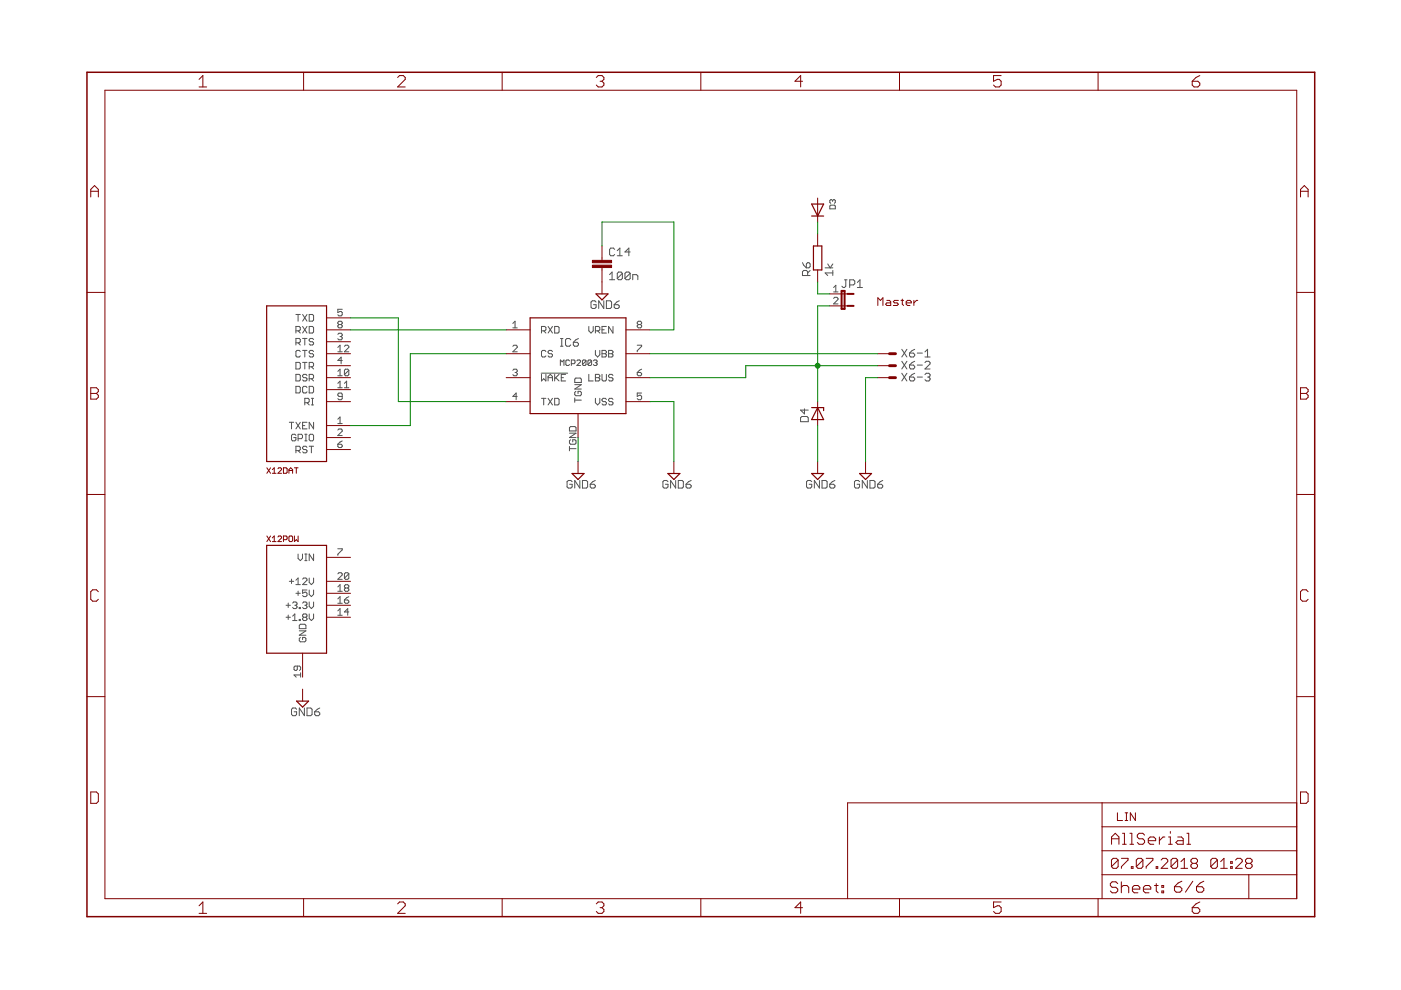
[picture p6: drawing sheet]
<svg xmlns="http://www.w3.org/2000/svg" width="297mm" height="210mm" viewBox="0 0 297 210" stroke-linecap="round" stroke-linejoin="round" font-family="sans-serif">
<g fill="none" stroke="#505050" stroke-width=".21">
<path d="M129.2 58.2l.6-.5v1.6M129.2 59.3h1.1M130.3 52.9l-.3-.3h-.5l-.3 .3v1.1l.3 .2h.5l.3-.2M130.9 54.2h1.1M130.9 53.1l.5-.5v1.6M132 58v1l-.3 .3h-.6l-.2-.3M132 58l-.3-.3h-.6l-.2 .3v1M132 58l-1.1 1M133.6 58v1l-.3 .3h-.5l-.3-.3M133.6 58l-.3-.3h-.5l-.3 .3v1M133.6 58l-1.1 1M133.6 53.4h-1.1l.8-.8v1.6"/>
<path d="M134.2 59.3v-1.1h.8l.2 .3v.8M170.1 55.7l.3 .5 .6 .6M171.2 55.7h.3l.3 .3v.5l-.3 .3h-.5v-.8zM171.2 58.4v-.8l-.2-.3h-.6l-.3 .3v.8h1.7M171.8 57.3l-.6 .6M174.9 56.8h1.7M175.5 56l.5 .8 .6-.8M176.1 43.5h.8l.2 .2v.6h-1.2v-.6zM176.5 42.5l-.2-.2-.4 .2v.4l.2 .2M176.5 42.5l.2-.2 .4 .2v.4l-.2 .2M176.5 42.5v.2M176.6 57.9h-1.7l.6 .5"/>
<path d="M176.6 57.3v1.1M179 59.3h.6M179.3 59.3v1.4l-.3 .3h-.2l-.3-.3M181.8 59.9l.5-.6v1.7M62.7 72.7h.7l.3-.2v-.5l-.3-.2h-.7v1.4M62.7 70.1h.7l.3-.2v-.5l-.3-.2h-.7v1.4M62.7 79.4h.7l.3 .2v.9l-.3 .3h-.7zM62.7 76.8h.7l.3 .3v.9l-.3 .2h-.7zM62.7 66.7h1M63.2 66.7v1.4M63.2 70.1l.5 .5M63.2 72.7l.5 .5"/>
<path d="M63.7 74.5l-.3-.2h-.4l-.3 .2v1l.3 .2h.4l.3-.2M64.2 71.8h.9M64.2 74.3h.9M64.2 66.7l.9 1.4M64.2 69.2l.9 1.4M64.2 76.8h.9M64.6 71.8v1.4M64.6 74.3v1.4M64.6 76.8v1.4M65.1 79.6l-.2-.2h-.5l-.2 .4 .2 .3h.5l.2 .4-.2 .3h-.5l-.2-.3M65.1 66.7l-.9 1.4M65.1 69.2l-.9 1.4"/>
<path d="M65.6 69.2h.7l.2 .2v1l-.2 .2h-.7zM65.6 66.7h.7l.2 .2v1l-.2 .2h-.7zM65.6 77.8h.7l.2-.3v-.4l-.2-.3h-.7v1.4M66 77.8l.5 .4M66.5 72l-.2-.2h-.5l-.2 .4 .2 .3h.5l.2 .4-.2 .3h-.5l-.2-.3M66.5 74.5l-.2-.2h-.5l-.2 .5 .2 .2h.5l.2 .5-.2 .2h-.5l-.2-.2M71.6 74.6h1M71.6 79.7h1M71.6 70.9l.3-.2h.4l.3 .2-.3 .5M71.6 73.7l.5-.5v1.4M71.6 78.7l.5-.4v1.4M71.9 68.8l-.3 .2 .3 .5h.4l.3-.2-.3-.5"/>
<path d="M71.9 68.8l-.3-.2 .3-.5h.4l.3 .2-.3 .5M71.9 68.8h.4M72.1 71.4h.2M72.3 71.4l.3 .2-.3 .5h-.4l-.3-.3M72.6 65.6h-1v.7l.7-.3 .3 .3v.4l-.3 .3h-.4l-.3-.3M72.6 76.4h-1l.7-.7v1.4M73 73.4l.3-.2h.4l.3 .2v.3l-1 .9h1M74 78.5l-.3-.2h-.4l-.3 .2v.9M74 78.5v.9l-.3 .3h-.4l-.3-.3M74 78.5l-1 .9M108.7 68.6l.5-.5v1.4M108.7 69.5h1"/>
<path d="M108.7 73.4l.3-.2h.4l.3 .2v.3l-1 .9h1M108.7 78.5l.3-.2h.4l.3 .2-.3 .5M109.2 79h.2M109.4 79l.3 .2-.3 .5h-.4l-.3-.3M114.7 79.1h5.7M114.8 70.1h.7l.2-.2v-.5l-.2-.2h-.7v1.4M114.8 79.4v1.4l.5-.5 .4 .5v-1.4M115.3 70.1l.4 .5M115.7 74.5l-.2-.2h-.5l-.2 .2v1l.2 .2h.5l.2-.2M116.2 69.2l.9 1.4M117.1 69.2l-.9 1.4M117.1 74.5l-.2-.2h-.5l-.2 .5 .2 .2h.5l.2 .5-.2 .2h-.5l-.2-.2"/>
<path d="M117.6 69.2h.7l.2 .2v1l-.2 .2h-.7zM117.6 79.4v1.4M118.5 79.4l-.9 .9M118.8 77.5v-1.2l.4 .4 .4-.4v1.2M118.8 73.4h.6M118.8 71.8h.6M119.1 71.8v1.6M119.9 79.4h-.9v1.4h.9M120.8 76.5l-.3-.2h-.3l-.2 .2v.8l.2 .2h.3l.3-.2M121 72.1l-.3-.3h-.5l-.3 .3v1l.3 .3h.5l.3-.3M121.1 77.1h.6l.2-.2v-.4l-.2-.2h-.6v1.2M121.6 72.6h.8l.2 .3v.2l-.2 .3h-.6l-.2-.3z"/>
<path d="M122.3 76.5l.2-.2h.4l.2 .2v.2l-.8 .8h.8M122.6 71.8l-.5 .3-.5 .5M124.2 76.5l-.1-.2h-.4l-.2 .2v.8M124.2 76.5v.8l-.1 .2h-.4l-.2-.2M124.2 76.5l-.7 .8M124.8 79.4v1.4h1M124.8 69.2v.9l.5 .5 .5-.5v-.9M125.4 76.5l-.2-.2h-.4l-.1 .2v.8M125.4 76.5v.8l-.2 .2h-.4l-.1-.2M125.4 76.5l-.7 .8M125.8 76.5l.2-.2h.4l.2 .2-.2 .4M126.2 76.9h.2"/>
<path d="M126.2 70.1h.7l.3-.2v-.5l-.3-.2h-.7v1.4M126.2 79.4h.7l.3 .2-.3 .5 .3 .4-.3 .3h-.7zM126.2 74.3v.9l.5 .5 .5-.5v-.9M126.4 64.1l-.3-.3h-.5l-.3 .3v1l.3 .3h.5l.3-.3v-.5h-.6M126.4 76.9l.2 .2-.2 .4h-.4l-.2-.2M126.7 70.1l.5 .5M127.6 74.3h.7l.3 .2-.3 .5 .3 .5-.3 .2h-.7zM127.6 79.4v1.1l.3 .3h.4l.3-.3v-1.1M127.6 75h.7M127.6 69.9h.5M128 63.8v1.6l-1.1-1.6v1.6M128.6 63.8h.8l.3 .3v1l-.3 .3h-.8z"/>
<path d="M128.6 69.2h-1v1.4h1M129 74.3h.7l.3 .2-.3 .5 .3 .5-.3 .2h-.7zM129 75h.7M130 79.6l-.3-.2h-.4l-.3 .4 .3 .3h.4l.3 .4-.3 .3h-.4l-.3-.3M130 69.2v1.4l-1-1.4v1.4M130.2 64.6h.8l.3 .3v.2l-.3 .3h-.5l-.3-.3zM131.3 63.8l-.6 .3-.5 .5M135.1 73.2h.9v.2l-.9 1v.2M135.1 79h.7l.2 .4-.2 .3h-.5l-.2-.3zM135.3 68.8l-.2 .2 .2 .5h.5l.2-.2-.2-.5M135.3 68.8l-.2-.2 .2-.5h.5l.2 .2-.2 .5M135.3 68.8h.5"/>
<path d="M136 78.3l-.9 .7M176.7 63.3l.3-.3h.4l.3 .3v.2l-1 .9h1M176.7 61l.5-.5v1.4M176.7 61.9h1M180.1 60.4h.9l.2-.2v-.6l-.2-.3h-.9v1.7M181.8 61h1.1M191.2 74.1l1.1 1.6M191.2 76.6l1.1 1.6M191.2 79.1l1.1 1.7M192.3 74.1l-1.1 1.6M192.3 76.6l-1.1 1.6M192.3 79.1l-1.1 1.7"/>
<path d="M192.8 74.9h.9l.2 .2v.3l-.2 .3h-.6l-.3-.3zM192.8 79.9h.9l.2 .3v.3l-.2 .3h-.6l-.3-.3zM192.8 77.4h.9l.2 .3v.3l-.2 .2h-.6l-.3-.2zM193.9 74.1l-1.1 .8M193.9 76.6l-1.1 .8M193.9 79.1l-1.1 .8M194.5 74.9h1.1M194.5 77.4h1.1M194.5 79.9h1.1M196.1 75.7h1.1M196.1 79.4l.3-.3h.5l.3 .3v.3l-.3 .2M196.1 74.6l.6-.5v1.6"/>
<path d="M196.1 76.9l.3-.3h.5l.3 .3v.3l-1.1 1h1.1M196.7 79.9h.2M196.9 79.9l.3 .3v.3l-.3 .3h-.5l-.3-.3M61.3 89.5h1M61.8 89.5v1.4M62.7 92.3l-.2-.2h-.5l-.2 .2v.9l.2 .3h.5l.2-.3v-.4h-.4M62.7 81.9h.7l.3 .2v1l-.3 .2h-.7zM62.7 95.5h.7l.3-.2v-.5l-.3-.2h-.7v1.4M62.7 89.5l1 1.4M63.2 93h.7l.2-.2v-.5l-.2-.2h-.7v1.4M63.2 95.5l.5 .5M63.7 89.5l-1 1.4"/>
<path d="M64.2 90.2h.4M64.6 85.4h.7l.3-.2v-.5l-.3-.2h-.7v1.4M64.6 92.1h.5M64.6 93.5h.5M64.9 92.1v1.4M65.1 94.8l-.2-.2h-.5l-.2 .5 .2 .2h.5l.2 .5-.2 .2h-.5l-.2-.2M65.1 82.1l-.2-.2h-.5l-.2 .2v1l.2 .2h.5l.2-.2M65.1 89.5h-.9v1.4h.9M65.1 85.4l.5 .5M65.6 80.3h.7l.2-.2v-.5l-.2-.2h-.7v1.4M65.6 81.9h.7l.2 .2v1l-.2 .2h-.7zM65.6 94.6h.9"/>
<path d="M65.8 92.1h.5l.2 .2v.9l-.2 .3h-.5l-.2-.3v-.9zM66 84.5h.5M66 85.9h.5M66 80.3l.5 .5M66 94.6v1.4M66.3 84.5v1.4M66.5 89.5v1.4l-.9-1.4v1.4M71.6 94.2h.7l.3 .5-.3 .2h-.4l-.3-.2zM71.6 91.2l.3-.2h.4l.3 .2v.2l-1 1h1M71.6 81.3l.5-.5v1.4M71.6 88.9l.5-.5v1.4M71.6 82.2h1"/>
<path d="M71.6 89.8h1M72.6 84.1h-.7l-.3-.3 .3-.5h.4l.3 .3v.9l-.3 .3h-.4l-.3-.3M72.6 93.5l-1 .7M73 82.2h1M73 81.3l.5-.5v1.4M109.7 84.1h-1l.7-.8v1.5M114.8 84.5h.9M115.3 84.5v1.4M116.2 80.8v-1l.5-.4 .4 .4v1M116.2 80.1h.9M116.2 84.5l.9 1.4M117.1 84.5l-.9 1.4"/>
<path d="M117.6 84.5h.7l.2 .2v.9l-.2 .3h-.7zM117.8 80.1l.7 .7M119 80.1h.5M120.7 95.1h1.4M120.7 94.7v.9M120.7 91.8h1.4l-1.4 1h1.4M121 90.4h.9l.2 .3v.7h-1.4v-.7zM121 93.2l-.3 .3v.4l.3 .3h.9l.2-.3v-.4l-.2-.3h-.5v.5M121.9 84.4v.9M121.9 84.8h1.4M121.9 81.6h1.4l-1.4 .9h1.4M122.1 80.2h.9l.3 .2v.7h-1.4v-.7z"/>
<path d="M122.1 83l-.2 .2v.5l.2 .2h.9l.3-.2v-.5l-.3-.2h-.4v.4M126.2 80.1h.7M126.2 84.5v.9l.5 .5 .5-.5v-.9M128.6 84.7l-.3-.2h-.4l-.3 .4 .3 .3h.4l.3 .4-.3 .3h-.4l-.3-.3M130 84.7l-.3-.2h-.4l-.3 .4 .3 .3h.4l.3 .4-.3 .3h-.4l-.3-.3M136 83.3h-.9v.8l.5-.3h.2l.2 .3v.4l-.2 .3h-.5l-.2-.3M169.7 88.6l.3-.3h1.1l.3 .3v.8h-1.7zM170.6 86.7v1.1l-.9-.8h1.7M63.2 117.5v.9l.5 .5 .4-.5v-.9M64.6 118.9h.5M64.6 117.5h.5M64.9 117.5v1.4"/>
<path d="M66.5 117.5v1.4l-.9-1.4v1.4M71.6 116.4h1v.2l-1 .9v.3M121.3 102.1l-.3-.2h-.5l-.3 .2v1.1l.3 .3h.5l.3-.3v-.5h-.5M122.9 101.9v1.6l-1-1.6v1.6M123.5 101.9h.8l.3 .2v1.1l-.3 .3h-.8zM125.1 102.7h.8l.3 .3v.2l-.3 .3h-.5l-.3-.3zM126.2 101.9l-.5 .2-.6 .6M141.6 102.1l-.2-.2h-.6l-.3 .2v1.1l.3 .3h.6l.2-.3v-.5h-.5M143.3 101.9v1.6l-1.1-1.6v1.6M143.8 101.9h.8l.3 .2v1.1l-.3 .3h-.8zM145.5 102.7h.8l.2 .3v.2l-.2 .3h-.6l-.2-.3zM146.5 101.9l-.5 .2-.5 .6"/>
<path d="M172.1 102.1l-.3-.2h-.5l-.3 .2v1.1l.3 .3h.5l.3-.3v-.5h-.5M173.7 101.9v1.6l-1-1.6v1.6M174.3 101.9h.8l.3 .2v1.1l-.3 .3h-.8zM175.9 102.7h.8l.3 .3v.2l-.3 .3h-.5l-.3-.3zM177 101.9l-.5 .2-.6 .6M182.2 102.1l-.2-.2h-.6l-.2 .2v1.1l.2 .3h.6l.2-.3v-.5h-.5M183.9 101.9v1.6l-1.1-1.6v1.6M184.4 101.9h.9l.2 .2v1.1l-.2 .3h-.9zM186.1 102.7h.8l.3 .3v.2l-.3 .3h-.5l-.3-.3zM187.2 101.9l-.6 .2-.5 .6M60.6 130.9h1M60.6 128.3h1"/>
<path d="M61.1 127.9v.9M61.1 130.4v.9M61.3 123.3h1M61.8 122.8v.9M62 130.6l.5-.4v1.4M62 131.6h1M62 127.9l.3-.3h.4l.3 .3-.3 .4M62.5 128.3h.2M62.7 123l.5-.4v1.4M62.7 128.3l.3 .3-.3 .4h-.4l-.3-.2M62.7 125.8h1M62.7 124h1"/>
<path d="M63.2 125.3v1M63.4 128.8h.3v.2h-.3zM63.4 131.3h.3v.3h-.3zM63.5 133.8h1.4l-1.4 .9h1.4M63.7 135.1l-.2 .3v.4l.2 .3h.9l.3-.3v-.4l-.3-.3h-.4v.5M63.7 132.4h.9l.3 .2v.7h-1.4v-.7zM64.2 122.8l.2-.2h.5l.2 .2v.2l-.9 1h.9M64.2 127.9l.2-.3h.5l.2 .3-.2 .4M64.4 130.9l-.2-.3 .2-.4h.5l.2 .2-.2 .5M64.4 130.9l-.2 .2 .2 .5h.5l.2-.3-.2-.4M64.4 130.9h.5M64.6 128.3h.3"/>
<path d="M64.9 128.3l.2 .3-.2 .4h-.5l-.2-.2M65.1 125.1h-.9v.7l.4-.2 .5 .2v.5l-.2 .2h-.5l-.2-.2M65.6 122.6v.9l.4 .5 .5-.5v-.9M65.6 125.1v.9l.4 .5 .5-.5v-.9M65.6 127.6v1l.4 .4 .5-.4v-1M65.6 130.2v.9l.4 .5 .5-.5v-.9M71.6 124.4l.5-.4v1.4M71.6 121.7l.3-.3h.4l.3 .3v.2l-1 .9h1M71.6 127l.5-.5v1.4M71.6 129.5l.5-.4v1.4M71.6 130.5h1M71.6 127.9h1"/>
<path d="M71.6 125.4h1M73 127.2h.7l.3 .5-.3 .2h-.4l-.3-.2zM73.3 124.7l-.3 .2 .3 .5h.4l.3-.3-.3-.4M73.3 124.7l-.3-.3 .3-.4h.4l.3 .2-.3 .5M73.3 124.7h.4M74 121.7v.9l-.3 .2h-.4l-.3-.2M74 121.7l-.3-.3h-.4l-.3 .3v.9M74 129.8h-1l.7-.7v1.4M74 126.5l-1 .7M74 121.7l-1 .9M62.9 150.4l-.3-.3h-.5l-.3 .3v1.1l.3 .2h.5l.3-.2v-.6h-.5M63 141.2v.7l-.2 .3-.5-.3v-.4l.3-.3h.9l.2 .3v.4l-.2 .3"/>
<path d="M63.7 143.1h-1.4l.5 .5M63.7 142.6v1M64.5 150.1v1.6l-1-1.6v1.6M65.1 150.1h.8l.3 .3v1.1l-.3 .2h-.8zM66.7 150.9h.8l.3 .3v.3l-.3 .2h-.5l-.3-.2zM67.8 150.1l-1.1 .8"/>
</g>
<g fill="none" stroke="#800000" stroke-width=".21">
<path d="M22.2 19.1h252.7v171.4h-252.7zM42.2 16.8l.8-.8v2.4M42.2 18.4h1.6M64.4 15.3v3.8M84.3 16.4l.4-.4h.8l.4 .4v.4l-1.6 1.6h1.6M106.5 15.3v3.8M126.4 16.4l.4-.4h.8l.4 .4v.4l-.4 .4M127.2 17.2h.4M127.6 17.2l.4 .4v.4l-.4 .4h-.8l-.4-.4M148.6 15.3v3.8M170.2 17.2h-1.6l1.2-1.2v2.4M190.7 15.3v3.8"/>
<path d="M212.3 16h-1.6v1.2l.8-.4h.4l.4 .4v.8l-.4 .4h-.8l-.4-.4M232.8 15.3v3.8M252.8 17.2h1.2l.4 .4v.4l-.4 .4h-.8l-.4-.4zM254.4 16l-.8 .4-.8 .8M19.2 41.8v-1.6l.8-.9 .8 .9v1.6M19.2 40.6h1.6M127.6 52.2v3M127.6 56.7v5.6M173.4 42v5.1M173.4 49.6v2.6M173.4 57.2v2.6M275.7 40.6h1.6"/>
<path d="M275.7 41.8v-1.6l.8-.9 .8 .9v1.6M18.4 62h3.8M69.2 69.9h5.1M69.2 75h5.1M69.2 77.5h5.1M69.2 67.4h5.1M69.2 72.5h5.1M107.3 69.9h5.1M107.3 75h5.1M132.7 69.9h5.1M132.7 75h5.1M175.9 62.3h3.8"/>
<path d="M175.9 64.9h3.8M186.1 75h2.5M186.1 77.5h2.5M186.1 64.8v-1.7l.6 .6 .5-.6v1.7M188 63.7h.6l.2 .3v.8h-.8l-.2-.3 .2-.3h.8M190.5 63.7h-.8l-.3 .3 .3 .2h.5l.3 .3-.3 .3h-.8M191 63.7h.6M191.3 63.4v1.1l.3 .3M192.1 64.2h1.1v-.2l-.3-.3h-.5l-.3 .3v.5l.3 .3h.5M193.8 63.7v1.1M194.6 63.7h-.3l-.5 .5M274.9 62h3.8"/>
<path d="M19.2 82.2h1.2l.4 .4v.4l-.4 .4 .4 .4v.4l-.4 .4h-1.2zM19.2 83.4h1.2M56.6 99.2l.8 1.2M57.4 99.2l-.8 1.2M57.7 99.6l.4-.4v1.2M58.9 99.4l.2-.2h.4l.2 .2v.2l-.8 .8h.8M60.1 99.2h.6l.2 .2v.8l-.2 .2h-.6zM61.3 99.8h.7M62.4 99.2h.8M62.8 99.2v1.2M69.2 80.1h5.1M69.2 85.2h5.1"/>
<path d="M69.2 82.6h5.1M69.2 90.2h5.1M69.2 92.8h5.1M69.2 95.3h5.1M107.3 80.1h5.1M107.3 85.2h5.1M122.6 87.7v5.1M122.6 97.9v2.5M132.7 80.1h5.1M132.7 85.2h5.1M142.9 97.9v2.5M173.4 85.2v5"/>
<path d="M173.4 97.9v2.5M183.5 97.9v2.5M186.1 80.1h2.5M275.7 82.2h1.2l.4 .4v.4l-.4 .4 .4 .4v.4l-.4 .4h-1.2zM275.7 83.4h1.2M18.4 104.8h3.8M56.6 113.6l.8 1.2M57.4 113.6l-.8 1.2M57.7 114l.4-.4v1.2M57.7 100.4h.8M57.7 114.8h.8M58.9 113.9l.2-.3h.4l.2 .3v.1l-.8 .8h.8"/>
<path d="M60.1 114.4h.6l.2-.2v-.3l-.2-.3h-.6v1.2M61.3 100.4v-.8l.3-.4 .4 .4v.8M61.4 113.6h.4l.2 .3v.7l-.2 .2h-.4l-.1-.2v-.7zM62.4 113.6v1.2l.4-.4 .4 .4v-1.2M69.2 118.2h5.1M274.9 104.8h3.8M20.8 125.5l-.4-.4h-.8l-.4 .4v1.6l.4 .4h.8l.4-.4M64.2 138.5v5.1M69.2 130.9h5.1M69.2 128.3h5.1M69.2 125.8h5.1M69.2 123.3h5.1"/>
<path d="M277.3 125.5l-.4-.4h-.8l-.4 .4v1.6l.4 .4h.8l.4-.4M18.4 147.7h3.8M64.2 146.1v2.6M274.9 147.7h3.8M19.2 167.9h1.2l.4 .4v1.6l-.4 .4h-1.2zM233.7 170.2v20.3M233.7 175.3h41.2M235.7 179v-1.5l.8-.8 .7 .8v1.5M235.7 177.8h1.5M236.9 172.3v1.7h1.1M238 176.7h.4v2.3M238 179h.8"/>
<path d="M238.5 174h.6M238.5 172.3h.6M238.8 172.3v1.7M239.6 176.7h.4v2.3M239.6 179h.7M240.7 172.3v1.7l-1.1-1.7v1.7M242.7 177.1l-.4-.4h-.8l-.4 .4v.4l.4 .3h.8l.4 .4v.4l-.4 .4h-.8l-.4-.4M243.5 178.2h1.5v-.4l-.4-.3h-.7l-.4 .3v.8l.4 .4h.7M245.8 177.5v1.5M247 177.5h-.4l-.8 .7M247.8 179h.7M247.8 177.5h.3v1.5"/>
<path d="M248.1 176.3v.4M249.7 177.5h.8l.4 .3v1.2h-1.2l-.4-.4 .4-.4h1.2M251.7 176.7h.3v2.3M251.7 179h.7M274.9 170.2h-95.2v20.3M275.7 167.9h1.2l.4 .4v1.6l-.4 .4h-1.2zM42.2 192l.8-.8v2.5M42.2 193.7h1.6M64.4 190.5v3.9M84.3 191.6l.4-.4h.8l.4 .4v.4l-1.6 1.7h1.6M106.5 190.5v3.9M126.4 191.6l.4-.4h.8l.4 .4v.4l-.4 .4"/>
<path d="M127.2 192.4h.4M127.6 192.4l.4 .4v.5l-.4 .4h-.8l-.4-.4M148.6 190.5v3.9M170.2 192.4h-1.6l1.2-1.2v2.5M190.7 190.5v3.9M212.3 191.2h-1.6v1.2l.8-.4h.4l.4 .4v.9l-.4 .4h-.8l-.4-.4M232.8 190.5v3.9M233.7 185.5h41.2M233.7 180.4h41.2M237 187.3l-.4-.3h-.8l-.4 .3v.4l.4 .4h.8l.4 .4v.4l-.4 .4h-.8l-.4-.4M237.1 182.4l-.4-.4h-.7l-.4 .4v1.3M237.1 182.4v1.3l-.4 .4h-.7l-.4-.4"/>
<path d="M237.1 182.4l-1.5 1.3M237.7 187v2.3M237.7 188.1l.4-.4h.8l.4 .4v1.2M237.8 182h1.4v.4l-1.4 1.3v.4M239.9 183.7h.3v.4h-.3zM240.1 188.5h1.6v-.4l-.4-.4h-.8l-.4 .4v.8l.4 .4h.8M242.3 182.4l-.3-.4h-.7l-.4 .4v1.3M242.3 182.4v1.3l-.3 .4h-.7l-.4-.4M242.3 182.4l-1.4 1.3M242.4 188.5h1.6v-.4l-.4-.4h-.8l-.4 .4v.8l.4 .4h.8M243 182h1.4v.4l-1.4 1.3v.4M244.8 187.7h.8"/>
<path d="M245.1 183.7h.4v.4h-.4zM245.2 187.3v1.6l.4 .4M246.2 182.4l.3-.4h.7l.4 .4v.3l-1.4 1.4h1.4M246.3 187.7h.4v.4h-.4zM246.3 188.9h.4v.4h-.4zM249 188h1.2l.4 .4v.4l-.4 .4h-.8l-.4-.4zM249.7 182.4l-.4-.4h-.7l-.3 .4v1.3M249.7 182.4v1.3l-.4 .4h-.7l-.3-.4M249.7 182.4l-1.4 1.3M250.4 184.1h1.4M250.4 182.7l.7-.7v2.1M250.6 186.8l-.8 .4-.8 .8"/>
<path d="M252.8 192.4h1.2l.4 .4v.5l-.4 .4h-.8l-.4-.4zM252.8 183l-.3-.3v-.3l.3-.4h.8l.3 .4v.3l-.3 .3M252.8 183l-.3 .4v.3l.3 .4h.8l.3-.4v-.3l-.3-.4M252.8 183h.8M252.9 186.8l-1.6 2.4M253.7 188h1.1l.4 .4v.4l-.4 .4h-.7l-.4-.4zM254.4 191.2l-.8 .4-.8 .8M255.2 186.8l-.7 .4-.8 .8M258.1 182.4l-.3-.4h-.8l-.3 .4v1.3M258.1 182.4v1.3l-.3 .4h-.8l-.3-.4M258.1 182.4l-1.4 1.3M258.8 184.1h1.4"/>
<path d="M258.8 182.7l.7-.7v2.1M260.9 183.7h.4v.4h-.4zM260.9 182.7h.4v.3h-.4zM262 182.4l.3-.4h.7l.4 .4v.3l-1.4 1.4h1.4M264.4 183l-.3-.3v-.3l.3-.4h.7l.4 .4v.3l-.4 .3M264.4 183l-.3 .4v.3l.3 .4h.7l.4-.4v-.3l-.4-.4M264.4 183h.7M264.8 185.5v5"/>
</g>
<path d="M18.4 15.3h260.3v179.1h-260.3z" fill="none" stroke="#800000" stroke-width=".32"/>
<g fill="none" stroke="#800000" stroke-width=".25">
<path d="M172.1 43.3h2.5l-1.2 2.5zM172.1 45.8h2.5M172.5 52.2h1.7v5h-1.7zM56.5 64.9h12.7v33h-12.7zM112.4 67.4h20.3v20.3h-20.3zM126.4 62.3h2.5l-1.3 1.3zM172.1 86.4h2.5v.7M173.4 86.4l1.2 2.6h-2.5zM56.5 115.6h12.7v22.9h-12.7zM121.3 100.4h2.5l-1.2 1.3zM141.6 100.4h2.5l-1.2 1.3zM172.1 100.4h2.5l-1.2 1.3z"/>
<path d="M182.2 100.4h2.6l-1.3 1.3zM62.9 148.7h2.5l-1.2 1.2z"/>
</g>
<path d="M188.6 75h1.3M188.6 77.5h1.3M188.6 80.1h1.3" fill="none" stroke="#800000" stroke-width=".61"/>
<path d="M178.4 61.7h.7v3.8h-.7zM179.7 62.3h1.3M179.7 64.9h1.3" fill="none" stroke="#800000" stroke-width=".42"/>
<g fill="#800000" stroke="#800000" stroke-width=".21">
<path d="M125.6 56.2h4.1v.5h-4.1z"/>
<path d="M125.6 55.2h4.1v.5h-4.1z"/>
</g>
<g fill="none" stroke="#008000" stroke-width=".21">
<path d="M127.6 52.2v-5.1h15.3v22.8h-5.1M173.4 47.1v2.5M173.4 59.8v2.5h2.5M74.3 69.9h33M74.3 67.4h10.2v17.8h22.8M107.3 75h-20.3v15.2h-12.7M137.8 75h48.3M175.9 64.9h-2.5v20.3M186.1 77.5h-28v2.6h-20.3M122.6 92.8v5.1M137.8 85.2h5.1v12.7M173.4 90.2v7.7"/>
<path d="M186.1 80.1h-2.6v17.8"/>
</g>
<circle cx="173.4" cy="77.5" r=".51" fill="#008000" stroke="#008000" stroke-width=".21"/>
</svg>
